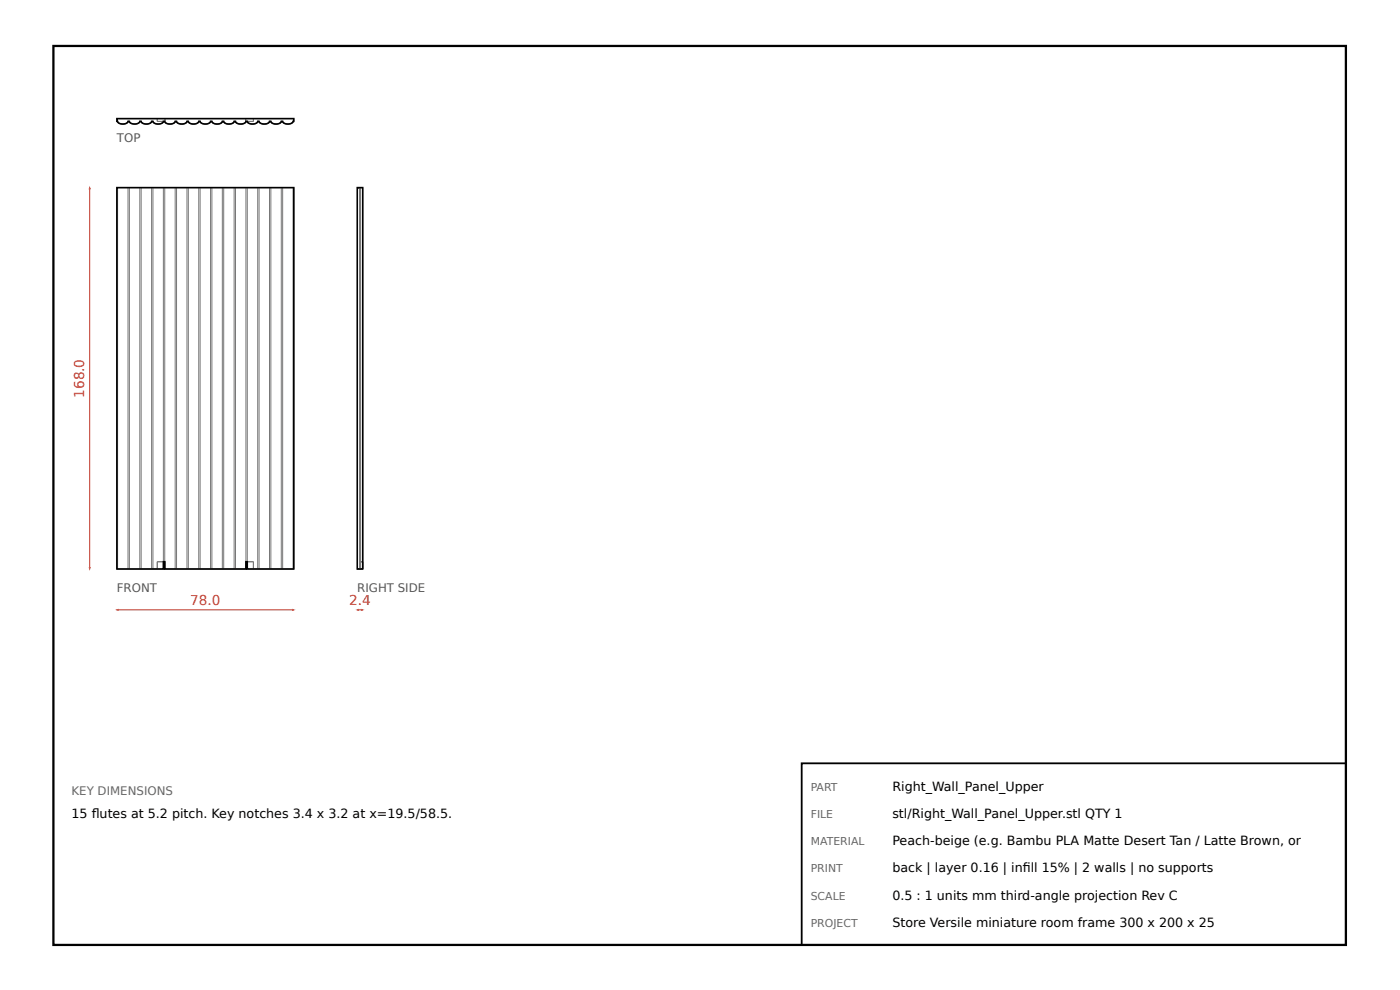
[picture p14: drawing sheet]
<svg xmlns="http://www.w3.org/2000/svg" width="297mm" height="210mm" viewBox="0 0 297 210" stroke-linecap="round" stroke-linejoin="round" font-family="sans-serif">
<defs><g id="words">
<g font-size="2.9" fill="#c0392b">
<text x="17.9" y="84.3" transform="rotate(-90 17.9 84.3)">168.0</text>
<text x="40.3" y="128.3">78.0</text>
<text x="74.1" y="128.3">2.4</text>
</g>
<g font-size="2.7">
<text x="189.3" y="167.6">Right_Wall_Panel_Upper</text>
<text x="15.2" y="173.4">15 futes at 5.2 pitch. Key notches 3.4 x 3.2 at x=19.5/58.5.</text>
<text x="19.5" y="173.4">l</text>
<text x="189.3" y="173.4">stl/Right_Wall_Panel_Upper.stl QTY 1</text>
<text x="189.3" y="179.2">Peach-beige (e.g. Bambu PLA Matte Desert Tan / Latte Brown, or</text>
<text x="189.3" y="184.9">back | layer 0.16 | infll 15% | 2 walls | no supports</text>
<text x="217" y="184.9">i</text>
<text x="189.3" y="190.7">0.5 : 1 units mm third-angle projection Rev C</text>
<text x="189.3" y="196.5">Store Versile miniature room frame 300 x 200 x 25</text>
</g>
<g font-size="2.5" fill="#555">
<text x="24.8" y="30.1">TOP</text>
<text x="24.8" y="125.4">FRONT</text>
<text x="75.8" y="125.4">RIGHT SIDE</text>
</g>
<text font-size="2.5" fill="#666" x="15.2" y="168.6">KEY DIMENSIONS</text>
<g font-size="2.3" fill="#666">
<text x="172" y="167.6">PART</text>
<text x="172" y="173.4">FILE</text>
<text x="172" y="179.2">MATERIAL</text>
<text x="172" y="184.9">PRINT</text>
<text x="172" y="190.7">SCALE</text>
<text x="172" y="196.5">PROJECT</text>
</g>
</g></defs>
<path d="M11.3 9.7h274.2v190.6h-274.2z" fill="none" stroke="#000" stroke-width=".48"/>
<g fill="none" stroke="#777" stroke-width=".21">
<path d="M24.9 39.8v80.8M27.2 39.8v80.8M27.4 39.8v80.8M29.7 39.8v80.8M29.9 39.8v80.8M32.2 39.8v80.8M32.4 39.8v80.8M33.4 25.1v.6h1.6v-.6M34.7 25.7h.1M34.7 39.8v80.8h-9.9v-80.8h37.5v80.8h-9.8v-80.8M34.7 25.7a1.36 1.36 0 0 1-2.3 0h-.2a1.35 1.35 0 0 1-2.3 0h-.2a1.35 1.35 0 0 1-2.3 0h-.2a1.35 1.35 0 0 1-2.3 0h-.1v-.6h37.5v.6h-.1a1.35 1.35 0 0 1-2.2 0h-.3a1.35 1.35 0 0 1-2.2 0h-.3a1.35 1.35 0 0 1-2.2 0h-.3a1.36 1.36 0 0 1-2.2 0M35 39.8v80.8h17.2v-80.8"/>
<path d="M35 25.7h.1M35 25.7a1.36 1.36 0 0 0 2.2 0h.3a1.35 1.35 0 0 0 2.2 0h.3a1.35 1.35 0 0 0 2.2 0h.3a1.35 1.35 0 0 0 2.2 0h.3a1.35 1.35 0 0 0 2.2 0h.3a1.35 1.35 0 0 0 2.2 0h.3a1.36 1.36 0 0 0 2.2 0M37.2 39.8v80.8M37.5 39.8v80.8M39.7 39.8v80.8M40 39.8v80.8M42.2 39.8v80.8M42.5 39.8v80.8M44.7 39.8v80.8M45 39.8v80.8M47.2 39.8v80.8M47.5 39.8v80.8"/>
<path d="M49.7 39.8v80.8M50 39.8v80.8M52.1 25.1v.6h1.7v-.6M52.2 25.7h.1M52.5 25.7h.1M54.7 39.8v80.8M55 39.8v80.8M57.2 39.8v80.8M57.5 39.8v80.8M59.7 39.8v80.8M60 39.8v80.8M62.2 39.8v80.8"/>
<path d="M75.8 39.8h1.1v80.8h-1.1M76.4 39.8v80.8M76.3 119.1h.6M33.4 120.6v-1.5h1.6v1.5M52.1 120.6v-1.5h1.7v1.5"/>
</g>
<path d="M24.8 39.8h37.5v80.8h-9.8v-1.5h-.3v1.5h-17.2v-1.5h-.3v1.5h-9.9zM24.8 25.1h37.5v.6h-.1a1.35 1.35 0 0 1-2.2 0h-.3a1.34 1.34 0 0 1-2.2 0h-.3a1.35 1.35 0 0 1-2.2 0h-.3a1.34 1.34 0 0 1-2.2 0h-.3a1.32 1.32 0 0 1-2.2 0h-.3a1.35 1.35 0 0 1-2.2 0h-.3a1.35 1.35 0 0 1-2.2 0h-.3a1.35 1.35 0 0 1-2.2 0h-.3a1.35 1.35 0 0 1-2.2 0h-.3a1.35 1.35 0 0 1-2.2 0h-.3a1.32 1.32 0 0 1-2.2 0h-.3a1.34 1.34 0 0 1-2.3 0h-.2a1.35 1.35 0 0 1-2.3 0h-.2a1.34 1.34 0 0 1-2.3 0h-.2a1.35 1.35 0 0 1-2.3 0h-.1zM75.8 39.8h1.1v80.8h-1.1z" fill="none" stroke="#000" stroke-width=".34"/>
<path d="M24.8 129.3h37.5" fill="none" stroke="#c0392b" stroke-width=".21"/>
<g fill="#c0392b">
<path d="M24.4 129.3l.8-.2v.4z"/>
<path d="M61.9 129.1l.8 .2-.8 .2z"/>
</g>
<path d="M19 39.8v80.8" fill="none" stroke="#c0392b" stroke-width=".21"/>
<g fill="#c0392b">
<path d="M18.8 120.2h.5l-.3 .8z"/>
<path d="M19 39.4l.3 .8h-.5z"/>
</g>
<path d="M75.8 129.3h1.1" fill="none" stroke="#c0392b" stroke-width=".21"/>
<g fill="#c0392b">
<path d="M75.4 129.3l.8-.2v.4z"/>
<path d="M76.6 129.1l.7 .2-.7 .2z"/>
</g>
<path d="M170.1 161.8h115.4v38.5h-115.4z" fill="none" stroke="#000" stroke-width=".38"/>
<use href="#words"/>
</svg>
